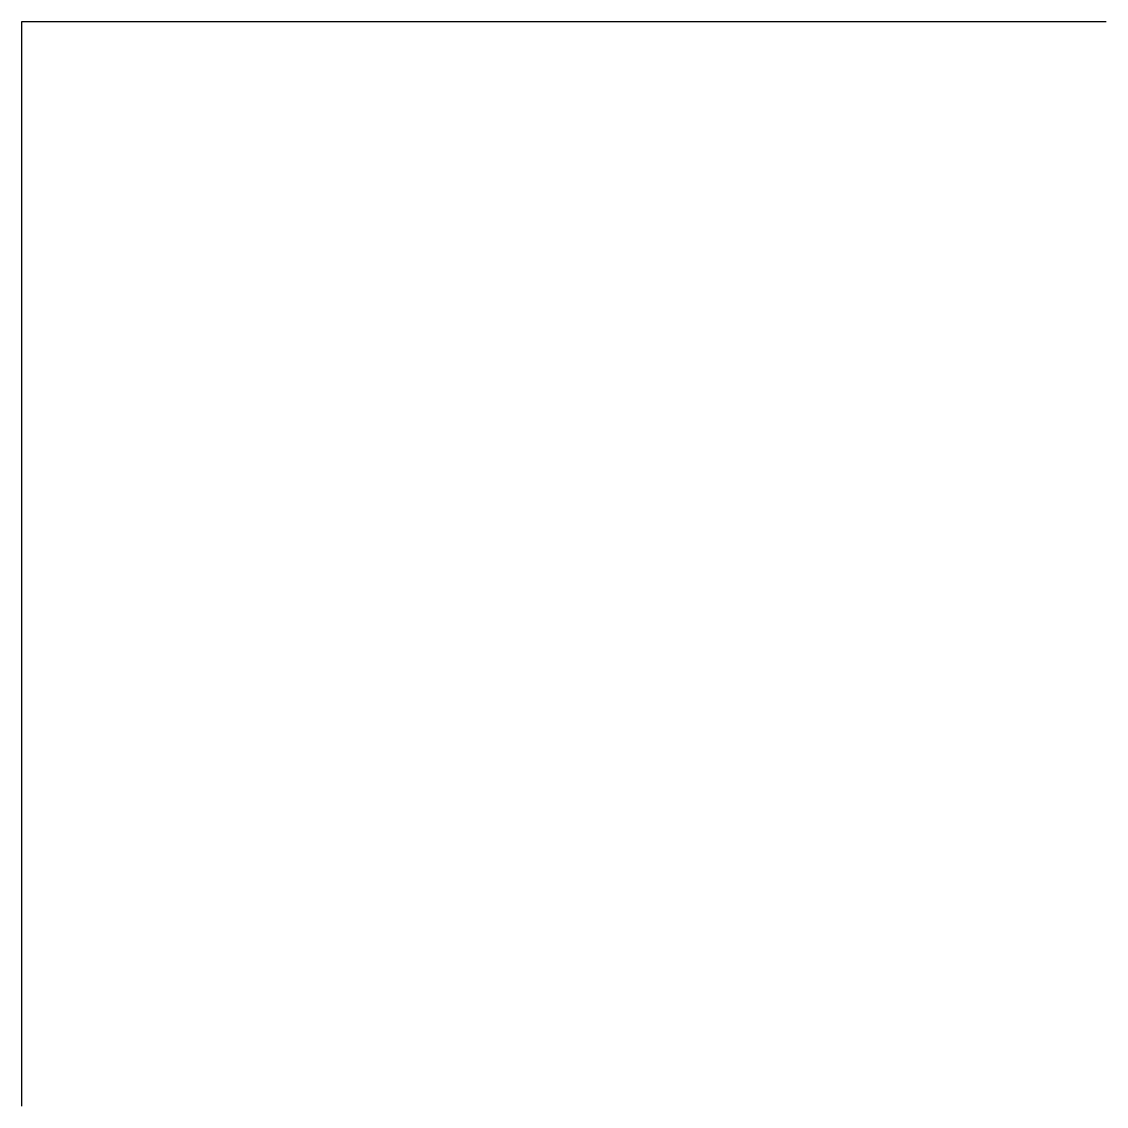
# Model space of a CAD drawing. Extents: x 1539.59 to 1540.59, y 1199 to 1200.
import ezdxf

# ---------------------------------------------------------------- set-up
doc = ezdxf.new("R2010")
doc.units = 0
doc.layers.get('0').update_dxf_attribs({"linetype": 'CONTINUOUS'})

msp = doc.modelspace()

# ---------------------------------------------------------------- linework, layer by layer
at = {"color": 0}
for p, q in [((1539.5918, 1200), (1539.5918, 1199)), ((1540.5918, 1200), (1539.5918, 1200))]:
    msp.add_line(p, q, dxfattribs=at)

doc.saveas('drawing.dxf')
